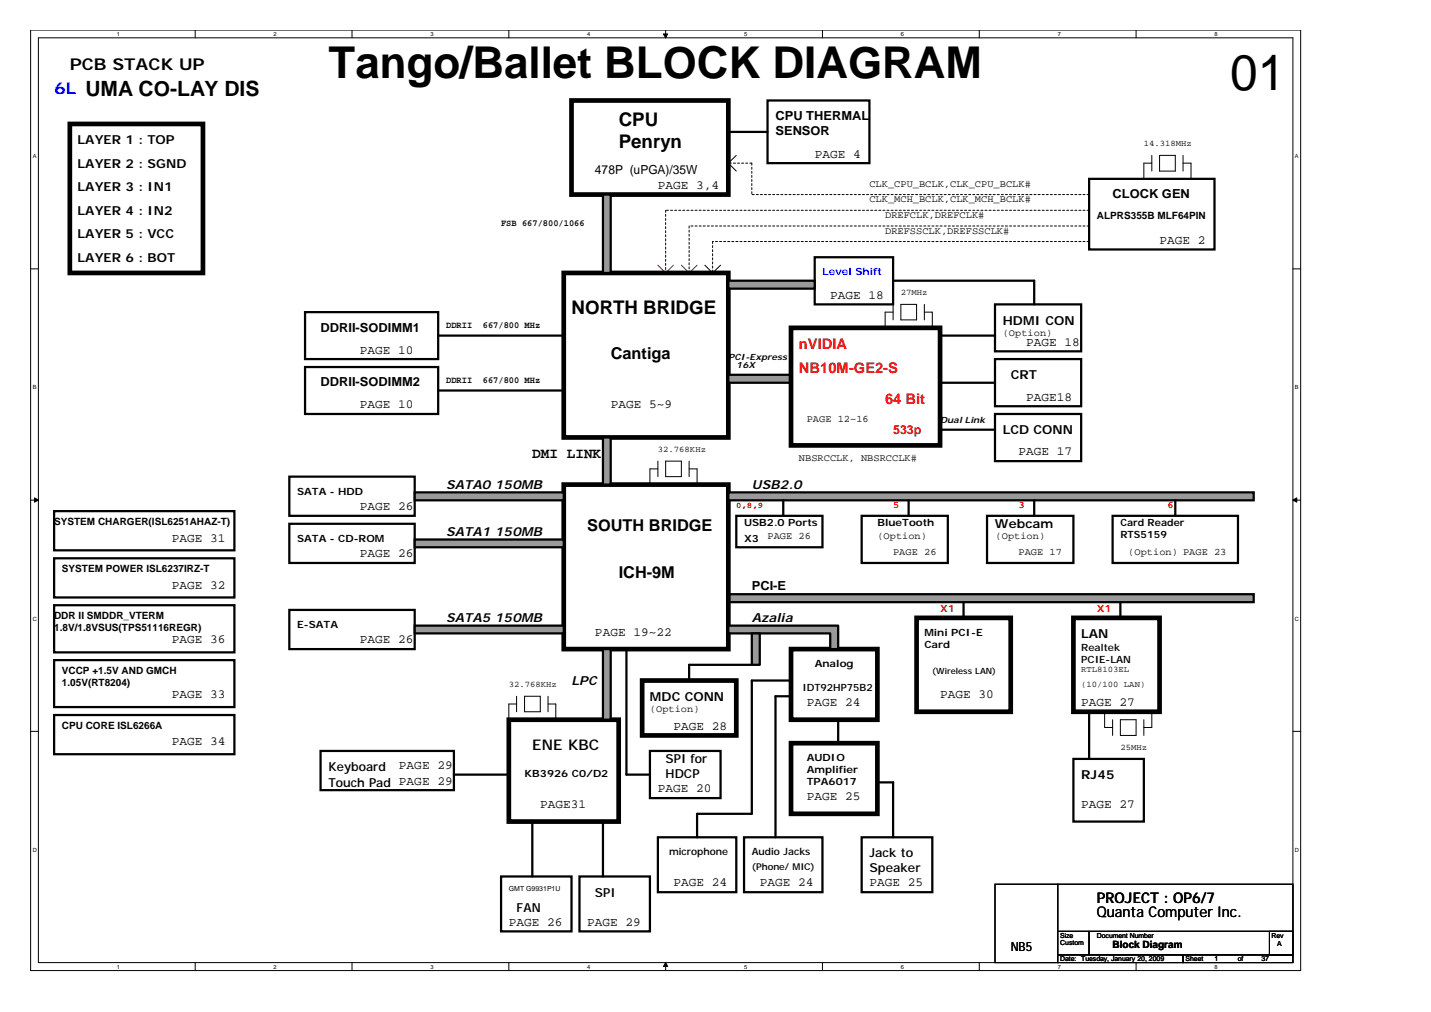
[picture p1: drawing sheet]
<svg xmlns="http://www.w3.org/2000/svg" width="297mm" height="210mm" viewBox="0 0 297 210" stroke-linecap="round" stroke-linejoin="round" font-family="sans-serif">
<defs><g id="words">
<text font-size="10.4" x="255.1" y="18.8">01</text>
<text font-size="9.1" x="68.1" y="16.3">Tango/Ballet BLOCK DIAGRAM</text>
<text font-size="4.4" x="17.7" y="20">UMA CO-LAY DIS</text>
<g font-size="3.9">
<text x="128.3" y="26.1">CPU</text>
<text x="128.3" y="30.8">Penryn</text>
<text x="118.5" y="65.1">NORTH BRIDGE</text>
</g>
<g font-size="3.4">
<text x="14.5" y="14.5">PCB STACK UP</text>
<text x="126.6" y="74.4">Cantiga</text>
<text x="121.8" y="110.2">SOUTH BRIDGE</text>
<text x="128.3" y="119.9">ICH-9M</text>
</g>
<text font-size="3.4" fill="#00f" x="11.2" y="19.4">6L</text>
<g font-size="3" fill="#f00">
<text x="165.7" y="77.3">NB10M-GE2-S</text>
<text x="165.7" y="72.4">nVIDIA</text>
<text x="183.5" y="83.8">64 Bit</text>
</g>
<g font-size="3">
<text x="110.4" y="94.9">DMI LINK</text>
<text x="110.4" y="155.6">ENE KBC</text>
<text x="227.4" y="190.2">Quanta Computer Inc.</text>
<text x="227.4" y="187.2">PROJECT : OP6/7</text>
</g>
<g font-size="2.6">
<text x="16.1" y="29.9">LAYER 1 : TOP</text>
<text x="160.8" y="24.9">CPU THERMAL</text>
<text x="160.8" y="28">SENSOR</text>
<text x="16.1" y="34.8">LAYER 2 : SGND</text>
<text x="168.9" y="32.7">PAGE 4</text>
<text x="16.1" y="39.7">LAYER 3 : IN1</text>
<text x="123.4" y="36.2">478P (uPGA)/35W</text>
<text x="136.4" y="39.2">PAGE 3,4</text>
<text x="230.7" y="41.2">CLOCK GEN</text>
<text x="16.1" y="44.5">LAYER 4 : IN2</text>
<text x="16.1" y="49.5">LAYER 5 : VCC</text>
<text x="240.4" y="50.6">PAGE 2</text>
<text x="16.1" y="54.3">LAYER 6 : BOT</text>
<text x="172.1" y="61.9">PAGE 18</text>
<text x="66.5" y="68.8">DDRII-SODIMM1</text>
<text x="207.9" y="67.3">HDMI CON</text>
<text x="212.8" y="71.7">PAGE 18</text>
<text x="74.6" y="73.3">PAGE 10</text>
<text x="66.5" y="80.2">DDRII-SODIMM2</text>
<text x="209.5" y="78.7">CRT</text>
<text x="212.8" y="83.1">PAGE18</text>
<text x="74.6" y="84.7">PAGE 10</text>
<text x="126.6" y="84.7">PAGE 5~9</text>
<text x="207.9" y="90.1">LCD CONN</text>
<text x="211.2" y="94.5">PAGE 17</text>
<text x="92.5" y="101.4">SATA0</text>
<text x="102.6" y="101.4">150MB</text>
<text x="155.9" y="101.4">USB2.0</text>
<text x="74.6" y="105.8">PAGE 26</text>
<text x="35.6" y="112.3">PAGE 31</text>
<text x="92.5" y="111.2">SATA1</text>
<text x="102.6" y="111.2">150MB</text>
<text x="206.3" y="109.6">Webcam</text>
<text x="74.6" y="115.6">PAGE 26</text>
<text x="35.6" y="122.1">PAGE 32</text>
<text x="155.9" y="122.4">PCI-E</text>
<text x="92.5" y="129.1">SATA5</text>
<text x="102.6" y="129.1">150MB</text>
<text x="123.4" y="131.8">PAGE 19~22</text>
<text x="155.9" y="129.1">Azalia</text>
<text x="35.6" y="133.4">PAGE 36</text>
<text x="74.6" y="133.4">PAGE 26</text>
<text x="224.2" y="132.3">LAN</text>
<text x="118.5" y="142.1">LPC</text>
<text x="35.6" y="144.8">PAGE 33</text>
<text x="134.7" y="145.3">MDC CONN</text>
<text x="167.3" y="146.5">PAGE 24</text>
<text x="194.9" y="144.8">PAGE 30</text>
<text x="224.2" y="146.5">PAGE 27</text>
<text x="35.6" y="154.6">PAGE 34</text>
<text x="139.6" y="151.4">PAGE 28</text>
<text x="68.1" y="160">Keyboard</text>
<text x="82.7" y="159.5">PAGE 29</text>
<text x="138" y="158.3">SPI for</text>
<text x="138" y="161.4">HDCP</text>
<text x="224.2" y="161.6">RJ45</text>
<text x="68.1" y="163.3">Touch Pad PAGE 29</text>
<text x="112" y="167.6">PAGE31</text>
<text x="136.4" y="164.4">PAGE 20</text>
<text x="167.3" y="166">PAGE 25</text>
<text x="224.2" y="167.6">PAGE 27</text>
<text x="180.3" y="177.9">Jack to</text>
<text x="123.4" y="186">SPI</text>
<text x="139.6" y="183.9">PAGE 24</text>
<text x="157.5" y="183.9">PAGE 24</text>
<text x="180.3" y="180.9">Speaker</text>
<text x="180.3" y="183.9">PAGE 25</text>
<text x="105.5" y="192">PAGE 26</text>
<text x="107.1" y="189.2">FAN</text>
<text x="121.8" y="192">PAGE 29</text>
<text x="209.5" y="197.3">NB5</text>
</g>
<text font-size="2.6" fill="#f00" x="185.2" y="89.9">533p</text>
<g font-size="2.1">
<text x="180.3" y="38.7">CLK_CPU_BCLK,CLK_CPU_BCLK#</text>
<text x="180.3" y="42">CLK_MCH_BCLK,CLK_MCH_BCLK#</text>
<text x="183.5" y="45.2">DREFCLK,DREFCLK#</text>
<text x="227.4" y="45.5">ALPRS355B MLF64PIN</text>
<text x="183.5" y="48.5">DREFSSCLK,DREFSSCLK#</text>
<text x="207.9" y="69.6">(Option)</text>
<text x="167.3" y="87.5">PAGE 12~16</text>
<text x="165.7" y="95.6">NBSRCCLK, NBSRCCLK#</text>
<text x="61.6" y="102.6">SATA - HDD</text>
<text x="11.2" y="108.9">SYSTEM CHARGER(ISL6251AHAZ-T)</text>
<text x="61.6" y="112.3">SATA - CD-ROM</text>
<text x="154.3" y="112.3">X3</text>
<text x="154.3" y="109.1">USB2.0 Ports</text>
<text x="159.1" y="111.9">PAGE 26</text>
<text x="181.9" y="109.1">BlueTooth</text>
<text x="181.9" y="111.9">(Option)</text>
<text x="206.4" y="111.9">(Option)</text>
<text x="232.3" y="109.1">Card Reader</text>
<text x="232.3" y="111.6">RTS5159</text>
<text x="12.8" y="118.7">SYSTEM POWER ISL6237IRZ-T</text>
<text x="185.2" y="115.1">PAGE 26</text>
<text x="211.2" y="115.1">PAGE 17</text>
<text x="233.9" y="115.1">(Option) PAGE 23</text>
<text x="11.2" y="128.4">DDR II SMDDR_VTERM</text>
<text x="11.2" y="130.9">1.8V/1.8VSUS(TPS51116REGR)</text>
<text x="61.6" y="130.2">E-SATA</text>
<text x="191.6" y="131.8">Mini PCI-E</text>
<text x="191.6" y="134.3">Card</text>
<text x="224.2" y="135.1">Realtek</text>
<text x="224.2" y="137.6">PCIE-LAN</text>
<text x="12.8" y="139.8">VCCP +1.5V AND GMCH</text>
<text x="12.8" y="142.3">1.05V(RT8204)</text>
<text x="166.4" y="143.2">IDT92HP75B2</text>
<text x="168.9" y="138.4">Analog</text>
<text x="134.7" y="147.6">(Option)</text>
<text x="12.8" y="151.2">CPU CORE ISL6266A</text>
<text x="108.8" y="161.1">KB3926 C0/D2</text>
<text x="167.3" y="157.8">AUDIO</text>
<text x="167.3" y="160.3">Amplifier</text>
<text x="167.3" y="162.8">TPA6017</text>
<text x="138.7" y="177.3">microphone</text>
<text x="155.9" y="177.3">Audio Jacks</text>
<text x="230.7" y="196.7">Block Diagram</text>
</g>
<text font-size="2.1" fill="#00f" x="170.5" y="57.1">Level Shift</text>
<g font-size="2.1" fill="#f00">
<text x="185.2" y="105.5">5</text>
<text x="211.2" y="105.5">3</text>
<text x="242.1" y="105.5">6</text>
<text x="194.9" y="127">X1</text>
<text x="227.4" y="127">X1</text>
</g>
<g font-size="1.9">
<text x="103.9" y="46.8">FSB 667/800/1066</text>
<text x="92.5" y="68">DDRII</text>
<text x="100.1" y="68">667/800 MHz</text>
<text x="92.5" y="79.3">DDRII</text>
<text x="100.1" y="79.3">667/800 MHz</text>
<text x="155.9" y="180.5">(Phone/ MIC)</text>
</g>
<g font-size="1.8">
<text x="237.2" y="30.4">14.318MHz</text>
<text x="186.8" y="61.3">27MHz</text>
<text x="151" y="74.7">PCI-Express</text>
<text x="152.7" y="76.3">16X</text>
<text x="194.9" y="87.7">Dual Link</text>
<text x="136.4" y="93.8">32.768KHz</text>
<text x="105.5" y="142.6">32.768KHz</text>
<text x="193.3" y="139.7">(Wireless LAN)</text>
<text x="224.2" y="139.3">RTL8103EL</text>
<text x="224.2" y="142.6">(10/100 LAN)</text>
<text x="232.3" y="155.5">25MHz</text>
</g>
<text font-size="1.8" fill="#f00" x="152.7" y="105.3">0,8,9</text>
<g font-size="1.4">
<text x="105.5" y="184.8">GMT G9931P1U</text>
<text x="219.8" y="194.5">Size</text>
<text x="219.8" y="196">Custom</text>
<text x="227.4" y="194.5">Document Number</text>
<text x="263.6" y="194.5">Rev</text>
<text x="264.8" y="196.1">A</text>
<text x="219.8" y="199.4">Date: Tuesday, January 20, 2009</text>
<text x="245.8" y="199.4">Sheet</text>
<text x="251.8" y="199.4">1</text>
<text x="256.7" y="199.4">of</text>
<text x="261.5" y="199.4">37</text>
</g>
<g font-size="1.2">
<text x="24.2" y="7.5">1</text>
<text x="56.7" y="7.5">2</text>
<text x="89.2" y="7.5">3</text>
<text x="121.8" y="7.5">4</text>
<text x="154.3" y="7.5">5</text>
<text x="186.8" y="7.5">6</text>
<text x="219.3" y="7.5">7</text>
<text x="251.8" y="7.5">8</text>
<text x="6.8" y="32.9">A</text>
<text x="268.5" y="32.9">A</text>
<text x="6.8" y="80.8">B</text>
<text x="268.5" y="80.8">B</text>
<text x="6.8" y="128.7">C</text>
<text x="268.5" y="128.7">C</text>
<text x="6.8" y="176.7">D</text>
<text x="268.5" y="176.7">D</text>
<text x="24.2" y="200.9">1</text>
<text x="56.7" y="200.9">2</text>
<text x="89.2" y="200.9">3</text>
<text x="121.8" y="200.9">4</text>
<text x="154.3" y="200.9">5</text>
<text x="186.8" y="200.9">6</text>
<text x="219.3" y="200.9">7</text>
<text x="251.8" y="200.9">8</text>
</g>
</g></defs>
<g fill="none" stroke="#000" stroke-width=".21">
<path d="M6.3 6.2h263.4v195.1h-263.4zM8 7.8h260.1v191.9h-260.1zM40.5 6.2v1.6M73 6.2v1.6M105.5 6.2v1.6M138 6.2v1.6M170.5 6.2v1.6M203 6.2v1.6M235.5 6.2v1.6M6.3 55.8h1.7M268.1 55.8h1.6M6.3 103.7h1.7"/>
<path d="M268.1 103.7h1.6M6.3 151.7h1.7M268.1 151.7h1.6M40.5 199.7v1.6M73 199.7v1.6M105.5 199.7v1.6M138 199.7v1.6M170.5 199.7v1.6M203 199.7v1.6M206.3 183.4h13v16.3h-13zM219.3 183.4h48.8v9.8h-48.8zM219.3 193.2h6.5v4.8h-6.5z"/>
<path d="M219.3 198h26v1.7h-26zM225.8 193.2h42.3v4.8h-42.3zM235.5 199.7v1.6M245.3 198h22.8v1.7h-22.8zM263.2 193.2h4.9v4.8h-4.9z"/>
</g>
<g fill="#000" stroke="#000" stroke-width=".21">
<path d="M137.5 7h.9l-.4 .8z" fill-rule="evenodd"/>
<path d="M7.2 103.3l.8 .4-.8 .5z" fill-rule="evenodd"/>
<path d="M268.1 103.7l.8-.4v.9z" fill-rule="evenodd"/>
<path d="M138 199.7l.4 .8h-.9z" fill-rule="evenodd"/>
</g>
<path d="M136.4 55l1.6 1.6 1.6-1.6M141.3 55l1.6 1.6 1.6-1.6" fill="none" stroke="#800040" stroke-width=".21"/>
<path d="M199.8 124.9v3.3M164 144.4h-3.2v29.3M164 141.2h-8.1v27.6" fill="none" stroke="#000" stroke-width=".47"/>
<path d="M190 128.2h19.5v19.4h-19.5z" fill="none" stroke="#000" stroke-width=".97"/>
<path d="M151 123.2h108.9v1.7h-108.9z" fill-rule="evenodd" fill="#999" stroke="#000" stroke-width=".47"/>
<path d="M152.7 107h17.8v6.5h-17.8zM178.6 107h17.9v9.8h-17.9zM60 126.5h26v8.1h-26zM66.5 155.8h27.6v8.1h-27.6zM185.2 162.3v11.4" fill="none" stroke="#000" stroke-width=".47"/>
<path d="M118.5 20.8h32.5v19.6h-32.5zM116.9 56.6h34.1v34.1h-34.1zM116.9 100.5h34.1v34.1h-34.1zM105.5 149.3h22.8v21.1h-22.8zM164 154.1h17.9v14.7h-17.9z" fill="none" stroke="#000" stroke-width=".97"/>
<g fill="#999" stroke="#000" stroke-width=".47">
<path d="M125 40.4h1.6v16.2h-1.6z" fill-rule="evenodd"/>
<path d="M125 90.7h1.6v9.8h-1.6z" fill-rule="evenodd"/>
<path d="M86 129.8h30.9v1.6h-30.9z" fill-rule="evenodd"/>
</g>
<path d="M232.3 124.9v3.3M94.1 160.7h11.4M103.9 181.8h14.6v11.4h-14.6z" fill="none" stroke="#000" stroke-width=".47"/>
<path d="M164 134.6h17.9v14.7h-17.9zM222.5 128.2h17.9v19.4h-17.9z" fill="none" stroke="#000" stroke-width=".97"/>
<path d="M151 102.1h108.9v1.7h-108.9z" fill-rule="evenodd" fill="#999" stroke="#000" stroke-width=".47"/>
<path d="M162.4 103.8v3.2M188.4 103.8v3.2M204.6 107h17.9v9.8h-17.9zM214.4 103.8v3.2M11.2 136.9h37.4v9.8h-37.4z" fill="none" stroke="#000" stroke-width=".47"/>
<g fill="#999" stroke="#000" stroke-width=".47">
<path d="M151 129.8h22.8v4.8h-1.7v-3.2h-21.1z" fill-rule="evenodd"/>
<path d="M125 134.6h1.6v14.7h-1.6z" fill-rule="evenodd"/>
</g>
<g fill="none" stroke="#000" stroke-width=".47">
<path d="M151 27.4h8.1M159.1 20.8h21.2v13h-21.2zM225.8 37.1h26v14.6h-26zM63.2 76.1h27.6v9.8h-27.6zM63.2 64.7h27.6v9.8h-27.6zM90.8 69.6h26.1M60 98.9h26v8.1h-26zM90.8 81h26.1M11.2 106h37.4v8.1h-37.4zM11.2 115.8h37.4v8.1h-37.4zM11.2 125.5h37.4v9.8h-37.4zM11.2 148.3h37.4v8.1h-37.4z"/>
<path d="M173.8 149.3v4.8M222.5 157.4h14.7v13h-14.7zM225.8 147.6v9.8M125 170.4v11.4M136.4 173.7h16.3v11.4h-16.3zM154.3 173.7h16.2v11.4h-16.2zM155.9 168.8h-11.4v4.9M178.6 173.7h14.7v11.4h-14.7zM120.1 181.8h14.6v11.4h-14.6z"/>
</g>
<g fill="none" stroke="#000" stroke-width=".21">
<path d="M152.7 32.2l-1.7 1.6 1.7 1.7M238.8 32.2v3.3M238.8 33.8h-1.6v3.3M240.4 32.2h3.3v3.3h-3.3zM245.3 33.8h1.6v3.3M245.3 32.2v3.3M146.1 55l1.6 1.6 1.7-1.6M136.4 97.3h-1.7v3.2M136.4 95.6v3.3M138 95.6h3.3v3.3h-3.3zM142.9 97.3h1.6v3.2M142.9 95.6v3.3"/>
<path d="M107.1 146h-1.6v3.3M107.1 144.4v3.2M108.8 144.4h3.2v3.2h-3.2zM113.6 146h1.6v3.3M113.6 144.4v3.2M229 147.6v3.3h1.7M230.7 149.3v3.2M232.3 149.3h3.2v3.2h-3.2zM237.2 149.3v3.2M238.8 147.6v3.3h-1.6"/>
</g>
<path d="M155.9 33.8v6.6M155.9 33.8h-4.9M138 43.6v13M142.9 46.9v9.7M147.7 50.1v6.5M225.8 40.4h-69.9M225.8 46.9h-82.9M225.8 43.6h-87.8M225.8 50.1h-78.1" fill="none" stroke="#000" stroke-width=".21" stroke-dasharray=".4"/>
<path d="M14.5 25.7h27.6v30.9h-27.6z" fill="none" stroke="#000" stroke-width=".97"/>
<path d="M86 102.1h30.9v1.7h-30.9z" fill-rule="evenodd" fill="#999" stroke="#000" stroke-width=".47"/>
<path d="M230.7 107h26v9.8h-26zM243.7 103.8v3.2M129.9 134.6v26.1h4.8M155.9 137.9h-13v3.3M134.7 155.8h14.7v9.7h-14.7zM110.4 170.4v11.4" fill="none" stroke="#000" stroke-width=".47"/>
<path d="M133.1 141.2h19.6v11.3h-19.6z" fill="none" stroke="#000" stroke-width=".97"/>
<path d="M155.9 131.4h1.6v6.5h-1.6z" fill-rule="evenodd" fill="#999" stroke="#000" stroke-width=".47"/>
<path d="M60 108.6h26v8.2h-26z" fill="none" stroke="#000" stroke-width=".47"/>
<path d="M86 111.9h30.9v1.6h-30.9z" fill-rule="evenodd" fill="#999" stroke="#000" stroke-width=".47"/>
<path d="M194.9 69.6h11.4M206.3 85.9h17.9v9.7h-17.9z" fill="none" stroke="#000" stroke-width=".47"/>
<path d="M151 77.7h13v1.7h-13z" fill-rule="evenodd" fill="#999" stroke="#000" stroke-width=".47"/>
<path d="M168.9 53.4h16.3v9.7h-16.3zM185.2 58.2h29.2v4.9" fill="none" stroke="#000" stroke-width=".47"/>
<path d="M151 58.2h17.9v1.7h-17.9z" fill-rule="evenodd" fill="#999" stroke="#000" stroke-width=".47"/>
<path d="M194.9 79.4h11.4M206.3 74.5h17.9v9.8h-17.9zM206.3 63.1h17.9v9.8h-17.9zM194.9 89.1h11.4M181.9 162.3h3.3" fill="none" stroke="#000" stroke-width=".47"/>
<path d="M185.2 64.7h-1.7v3.3M185.2 63.1v3.3M186.8 63.1h3.2v3.3h-3.2zM191.6 64.7h1.7v3.3M191.6 63.1v3.3" fill="none" stroke="#000" stroke-width=".21"/>
<path d="M164 68h30.9v24.4h-30.9z" fill="none" stroke="#000" stroke-width=".97"/>
<use href="#words"/>
</svg>
